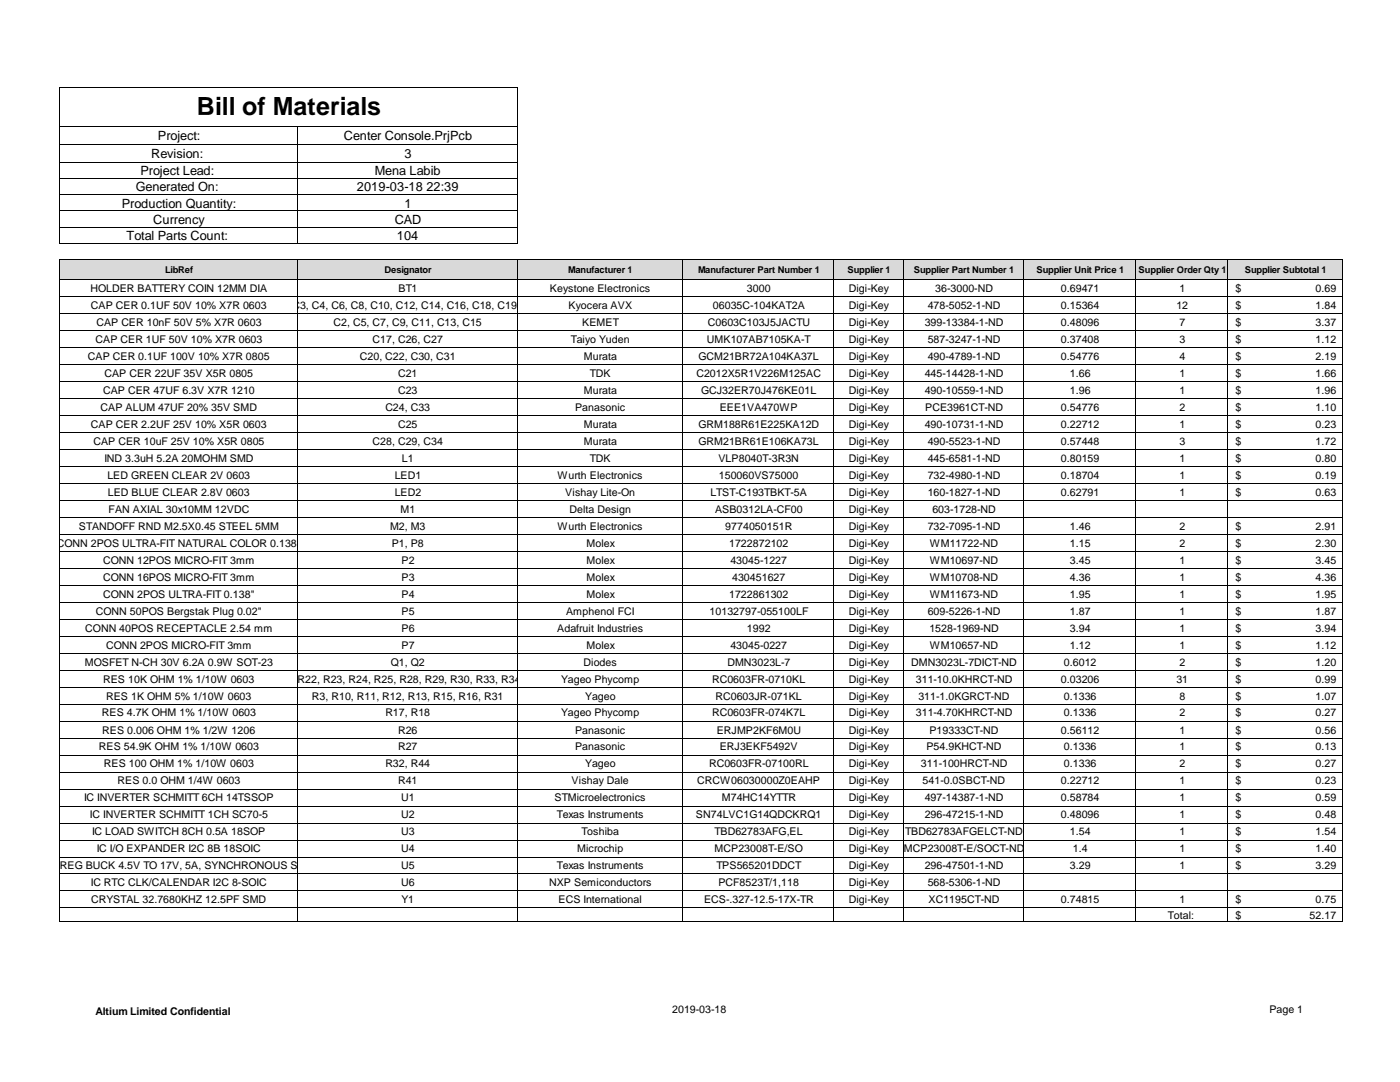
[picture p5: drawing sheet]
<svg xmlns="http://www.w3.org/2000/svg" width="279mm" height="216mm" viewBox="0 0 279 216" stroke-linecap="round" stroke-linejoin="round" font-family="sans-serif">
<defs><g id="words">
<text font-size="5" x="39.3" y="23">Bill of Materials</text>
<g font-size="2.5">
<text x="31.5" y="28">Project:</text>
<text x="68.6" y="28">Center Console.PrjPcb</text>
<text x="28" y="35">Project Lead:</text>
<text x="30.1" y="31.6">Revision:</text>
<text x="74.8" y="35">Mena Labib</text>
<text x="80.7" y="31.6">3</text>
<text x="24.3" y="41.4">Production Quantity:</text>
<text x="27.1" y="38.2">Generated On:</text>
<text x="71.2" y="38.2">2019-03-18 22:39</text>
<text x="80.7" y="41.4">1</text>
<text x="25.2" y="47.9">Total Parts Count:</text>
<text x="30.6" y="44.6">Currency</text>
<text x="78.8" y="44.6">CAD</text>
<text x="79.2" y="47.9">104</text>
</g>
<g font-size="2.1">
<text x="18" y="58.3">HOLDER BATTERY COIN 12MM DIA</text>
<text x="79.5" y="58.3">BT1</text>
<text x="109.8" y="58.3">Keystone Electronics</text>
<text x="149.1" y="58.3">3000</text>
<text x="169.4" y="58.3">Digi-Key</text>
<text x="186.7" y="58.3">36-3000-ND</text>
<text x="211.7" y="58.3">0.69471</text>
<text x="235.4" y="58.3">1</text>
<text x="246.5" y="58.3">$</text>
<text x="262.6" y="58.3">0.69</text>
<text x="18.1" y="61.7">CAP CER 0.1UF 50V 10% X7R 0603 C1, C3, C4, C6, C8, C10, C12, C14, C16, C18, C19, C32</text>
<text x="19.2" y="65">CAP CER 10nF 50V 5% X7R 0603</text>
<text x="66.6" y="65">C2, C5, C7, C9, C11, C13, C15</text>
<text x="113.5" y="61.7">Kyocera AVX</text>
<text x="116.2" y="65">KEMET</text>
<text x="141.3" y="65">C0603C103J5JACTU</text>
<text x="142.3" y="61.7">06035C-104KAT2A</text>
<text x="169.4" y="61.7">Digi-Key</text>
<text x="169.4" y="65">Digi-Key</text>
<text x="184.5" y="65">399-13384-1-ND</text>
<text x="185.1" y="61.7">478-5052-1-ND</text>
<text x="211.7" y="61.7">0.15364</text>
<text x="211.7" y="65">0.48096</text>
<text x="234.8" y="61.7">12</text>
<text x="235.4" y="65">7</text>
<text x="246.5" y="61.7">$</text>
<text x="246.5" y="65">$</text>
<text x="262.6" y="61.7">1.84</text>
<text x="262.6" y="65">3.37</text>
<text x="17.5" y="71.8">CAP CER 0.1UF 100V 10% X7R 0805</text>
<text x="19.1" y="68.4">CAP CER 1UF 50V 10% X7R 0603</text>
<text x="71.8" y="71.8">C20, C22, C30, C31</text>
<text x="74.4" y="68.4">C17, C26, C27</text>
<text x="113.9" y="68.4">Taiyo Yuden</text>
<text x="116.5" y="71.8">Murata</text>
<text x="139.4" y="71.8">GCM21BR72A104KA37L</text>
<text x="141.1" y="68.4">UMK107AB7105KA-T</text>
<text x="169.4" y="68.4">Digi-Key</text>
<text x="169.4" y="71.8">Digi-Key</text>
<text x="185.1" y="68.4">587-3247-1-ND</text>
<text x="185.1" y="71.8">490-4789-1-ND</text>
<text x="211.7" y="68.4">0.37408</text>
<text x="211.7" y="71.8">0.54776</text>
<text x="235.4" y="68.4">3</text>
<text x="235.4" y="71.8">4</text>
<text x="246.5" y="68.4">$</text>
<text x="246.5" y="71.8">$</text>
<text x="262.6" y="68.4">1.12</text>
<text x="262.6" y="71.8">2.19</text>
<text x="20.8" y="75.2">CAP CER 22UF 35V X5R 0805</text>
<text x="79.4" y="75.2">C21</text>
<text x="117.7" y="75.2">TDK</text>
<text x="139" y="75.2">C2012X5R1V226M125AC</text>
<text x="169.4" y="75.2">Digi-Key</text>
<text x="184.5" y="75.2">445-14428-1-ND</text>
<text x="213.5" y="75.2">1.66</text>
<text x="235.4" y="75.2">1</text>
<text x="246.5" y="75.2">$</text>
<text x="262.6" y="75.2">1.66</text>
<text x="20.1" y="82">CAP ALUM 47UF 20% 35V SMD</text>
<text x="20.6" y="78.6">CAP CER 47UF 6.3V X7R 1210</text>
<text x="76.9" y="82">C24, C33</text>
<text x="79.4" y="78.6">C23</text>
<text x="114.8" y="82">Panasonic</text>
<text x="116.5" y="78.6">Murata</text>
<text x="139.9" y="78.6">GCJ32ER70J476KE01L</text>
<text x="143.6" y="82">EEE1VA470WP</text>
<text x="169.4" y="78.6">Digi-Key</text>
<text x="169.4" y="82">Digi-Key</text>
<text x="184.5" y="78.6">490-10559-1-ND</text>
<text x="184.6" y="82">PCE3961CT-ND</text>
<text x="211.7" y="82">0.54776</text>
<text x="213.5" y="78.6">1.96</text>
<text x="235.4" y="78.6">1</text>
<text x="235.4" y="82">2</text>
<text x="246.5" y="78.6">$</text>
<text x="246.5" y="82">$</text>
<text x="262.6" y="78.6">1.96</text>
<text x="262.6" y="82">1.10</text>
<text x="18.1" y="85.4">CAP CER 2.2UF 25V 10% X5R 0603</text>
<text x="18.6" y="88.8">CAP CER 10uF 25V 10% X5R 0805</text>
<text x="74.4" y="88.8">C28, C29, C34</text>
<text x="79.4" y="85.4">C25</text>
<text x="116.5" y="85.4">Murata</text>
<text x="116.5" y="88.8">Murata</text>
<text x="139.4" y="85.4">GRM188R61E225KA12D</text>
<text x="139.4" y="88.8">GRM21BR61E106KA73L</text>
<text x="169.4" y="85.4">Digi-Key</text>
<text x="169.4" y="88.8">Digi-Key</text>
<text x="184.5" y="85.4">490-10731-1-ND</text>
<text x="185.1" y="88.8">490-5523-1-ND</text>
<text x="211.7" y="85.4">0.22712</text>
<text x="211.7" y="88.8">0.57448</text>
<text x="235.4" y="85.4">1</text>
<text x="235.4" y="88.8">3</text>
<text x="246.5" y="85.4">$</text>
<text x="246.5" y="88.8">$</text>
<text x="262.6" y="85.4">0.23</text>
<text x="262.6" y="88.8">1.72</text>
<text x="20.8" y="92.2">IND 3.3uH 5.2A 20MOHM SMD</text>
<text x="21.4" y="95.5">LED GREEN CLEAR 2V 0603</text>
<text x="78.8" y="95.5">LED1</text>
<text x="80.2" y="92.2">L1</text>
<text x="111.3" y="95.5">Wurth Electronics</text>
<text x="117.7" y="92.2">TDK</text>
<text x="143.4" y="92.2">VLP8040T-3R3N</text>
<text x="143.5" y="95.5">150060VS75000</text>
<text x="169.4" y="92.2">Digi-Key</text>
<text x="169.4" y="95.5">Digi-Key</text>
<text x="185.1" y="92.2">445-6581-1-ND</text>
<text x="185.1" y="95.5">732-4980-1-ND</text>
<text x="211.7" y="92.2">0.80159</text>
<text x="211.7" y="95.5">0.18704</text>
<text x="235.4" y="92.2">1</text>
<text x="235.4" y="95.5">1</text>
<text x="246.5" y="92.2">$</text>
<text x="246.5" y="95.5">$</text>
<text x="262.6" y="92.2">0.80</text>
<text x="262.6" y="95.5">0.19</text>
<text x="21.5" y="98.9">LED BLUE CLEAR 2.8V 0603</text>
<text x="78.8" y="98.9">LED2</text>
<text x="112.8" y="98.9">Vishay Lite-On</text>
<text x="141.8" y="98.9">LTST-C193TBKT-5A</text>
<text x="169.4" y="98.9">Digi-Key</text>
<text x="185.1" y="98.9">160-1827-1-ND</text>
<text x="211.7" y="98.9">0.62791</text>
<text x="235.4" y="98.9">1</text>
<text x="246.5" y="98.9">$</text>
<text x="262.6" y="98.9">0.63</text>
<text x="15.8" y="105.7">STANDOFF RND M2.5X0.45 STEEL 5MM</text>
<text x="21.7" y="102.3">FAN AXIAL 30x10MM 12VDC</text>
<text x="77.8" y="105.7">M2, M3</text>
<text x="80" y="102.3">M1</text>
<text x="111.3" y="105.7">Wurth Electronics</text>
<text x="113.7" y="102.3">Delta Design</text>
<text x="142.7" y="102.3">ASB0312LA-CF00</text>
<text x="144.7" y="105.7">9774050151R</text>
<text x="169.4" y="102.3">Digi-Key</text>
<text x="169.4" y="105.7">Digi-Key</text>
<text x="185.1" y="105.7">732-7095-1-ND</text>
<text x="186.1" y="102.3">603-1728-ND</text>
<text x="213.5" y="105.7">1.46</text>
<text x="235.4" y="105.7">2</text>
<text x="246.5" y="105.7">$</text>
<text x="262.6" y="105.7">2.91</text>
<text x="11.4" y="109.1">CONN 2POS ULTRA-FIT NATURAL COLOR 0.138&quot;</text>
<text x="20.6" y="112.5">CONN 12POS MICRO-FIT 3mm</text>
<text x="78.2" y="109.1">P1, P8</text>
<text x="80.1" y="112.5">P2</text>
<text x="117.1" y="109.1">Molex</text>
<text x="117.1" y="112.5">Molex</text>
<text x="145.5" y="109.1">1722872102</text>
<text x="145.8" y="112.5">43045-1227</text>
<text x="169.4" y="109.1">Digi-Key</text>
<text x="169.4" y="112.5">Digi-Key</text>
<text x="185.6" y="109.1">WM11722-ND</text>
<text x="185.6" y="112.5">WM10697-ND</text>
<text x="213.5" y="109.1">1.15</text>
<text x="213.5" y="112.5">3.45</text>
<text x="235.4" y="109.1">2</text>
<text x="235.4" y="112.5">1</text>
<text x="246.5" y="109.1">$</text>
<text x="246.5" y="112.5">$</text>
<text x="262.6" y="109.1">2.30</text>
<text x="262.6" y="112.5">3.45</text>
<text x="20.6" y="115.9">CONN 16POS MICRO-FIT 3mm</text>
<text x="20.6" y="119.3">CONN 2POS ULTRA-FIT 0.138&quot;</text>
<text x="80.1" y="115.9">P3</text>
<text x="80.1" y="119.3">P4</text>
<text x="117.1" y="115.9">Molex</text>
<text x="117.1" y="119.3">Molex</text>
<text x="145.5" y="119.3">1722861302</text>
<text x="146.1" y="115.9">430451627</text>
<text x="169.4" y="115.9">Digi-Key</text>
<text x="169.4" y="119.3">Digi-Key</text>
<text x="185.6" y="115.9">WM10708-ND</text>
<text x="185.6" y="119.3">WM11673-ND</text>
<text x="213.5" y="115.9">4.36</text>
<text x="213.5" y="119.3">1.95</text>
<text x="235.4" y="115.9">1</text>
<text x="235.4" y="119.3">1</text>
<text x="246.5" y="115.9">$</text>
<text x="246.5" y="119.3">$</text>
<text x="262.6" y="115.9">4.36</text>
<text x="262.6" y="119.3">1.95</text>
<text x="19.1" y="122.6">CONN 50POS Bergstak Plug 0.02&quot;</text>
<text x="80.1" y="122.6">P5</text>
<text x="113" y="122.6">Amphenol FCI</text>
<text x="141.6" y="122.6">10132797-055100LF</text>
<text x="169.4" y="122.6">Digi-Key</text>
<text x="185.1" y="122.6">609-5226-1-ND</text>
<text x="213.5" y="122.6">1.87</text>
<text x="235.4" y="122.6">1</text>
<text x="246.5" y="122.6">$</text>
<text x="262.6" y="122.6">1.87</text>
<text x="17" y="126">CONN 40POS RECEPTACLE 2.54 mm</text>
<text x="21.2" y="129.4">CONN 2POS MICRO-FIT 3mm</text>
<text x="80.1" y="126">P6</text>
<text x="80.1" y="129.4">P7</text>
<text x="111.2" y="126">Adafruit Industries</text>
<text x="117.1" y="129.4">Molex</text>
<text x="145.8" y="129.4">43045-0227</text>
<text x="149.1" y="126">1992</text>
<text x="169.4" y="126">Digi-Key</text>
<text x="169.4" y="129.4">Digi-Key</text>
<text x="185.5" y="126">1528-1969-ND</text>
<text x="185.6" y="129.4">WM10657-ND</text>
<text x="213.5" y="126">3.94</text>
<text x="213.5" y="129.4">1.12</text>
<text x="235.4" y="126">1</text>
<text x="235.4" y="129.4">1</text>
<text x="246.5" y="126">$</text>
<text x="246.5" y="129.4">$</text>
<text x="262.6" y="126">3.94</text>
<text x="262.6" y="129.4">1.12</text>
<text x="8" y="136.2">R1, R2, R4, R5, R6, R7, R8, R9, R14, R19, R20, R21, R22, R23, R24, R25, R28, R29, R30, R33, R34, R35, R36, R37, R38, R39, R40, R42, R43, R45, R47</text>
<text x="16.9" y="132.8">MOSFET N-CH 30V 6.2A 0.9W SOT-23</text>
<text x="20.6" y="136.2">RES 10K OHM 1% 1/10W 0603</text>
<text x="78" y="132.8">Q1, Q2</text>
<text x="112" y="136.2">Yageo Phycomp</text>
<text x="116.5" y="132.8">Diodes</text>
<text x="142.1" y="136.2">RC0603FR-0710KL</text>
<text x="145.2" y="132.8">DMN3023L-7</text>
<text x="169.4" y="132.8">Digi-Key</text>
<text x="169.4" y="136.2">Digi-Key</text>
<text x="181.8" y="132.8">DMN3023L-7DICT-ND</text>
<text x="182.8" y="136.2">311-10.0KHRCT-ND</text>
<text x="211.7" y="136.2">0.03206</text>
<text x="212.3" y="132.8">0.6012</text>
<text x="234.8" y="136.2">31</text>
<text x="235.4" y="132.8">2</text>
<text x="246.5" y="132.8">$</text>
<text x="246.5" y="136.2">$</text>
<text x="262.6" y="132.8">1.20</text>
<text x="262.6" y="136.2">0.99</text>
<text x="20.3" y="143">RES 4.7K OHM 1% 1/10W 0603</text>
<text x="21.2" y="139.6">RES 1K OHM 5% 1/10W 0603</text>
<text x="62.3" y="139.6">R3, R10, R11, R12, R13, R15, R16, R31</text>
<text x="76.9" y="143">R17, R18</text>
<text x="112" y="143">Yageo Phycomp</text>
<text x="116.8" y="139.6">Yageo</text>
<text x="142.1" y="143">RC0603FR-074K7L</text>
<text x="142.8" y="139.6">RC0603JR-071KL</text>
<text x="169.4" y="139.6">Digi-Key</text>
<text x="169.4" y="143">Digi-Key</text>
<text x="182.8" y="143">311-4.70KHRCT-ND</text>
<text x="183.3" y="139.6">311-1.0KGRCT-ND</text>
<text x="212.3" y="139.6">0.1336</text>
<text x="212.3" y="143">0.1336</text>
<text x="235.4" y="139.6">8</text>
<text x="235.4" y="143">2</text>
<text x="246.5" y="139.6">$</text>
<text x="246.5" y="143">$</text>
<text x="262.6" y="139.6">1.07</text>
<text x="262.6" y="143">0.27</text>
<text x="19.7" y="149.8">RES 54.9K OHM 1% 1/10W 0603</text>
<text x="20.4" y="146.4">RES 0.006 OHM 1% 1/2W 1206</text>
<text x="79.4" y="146.4">R26</text>
<text x="79.4" y="149.8">R27</text>
<text x="114.8" y="146.4">Panasonic</text>
<text x="114.8" y="149.8">Panasonic</text>
<text x="143" y="146.4">ERJMP2KF6M0U</text>
<text x="143.6" y="149.8">ERJ3EKF5492V</text>
<text x="169.4" y="146.4">Digi-Key</text>
<text x="169.4" y="149.8">Digi-Key</text>
<text x="184.9" y="149.8">P54.9KHCT-ND</text>
<text x="185.5" y="146.4">P19333CT-ND</text>
<text x="211.7" y="146.4">0.56112</text>
<text x="212.3" y="149.8">0.1336</text>
<text x="235.4" y="146.4">1</text>
<text x="235.4" y="149.8">1</text>
<text x="246.5" y="146.4">$</text>
<text x="246.5" y="149.8">$</text>
<text x="262.6" y="146.4">0.56</text>
<text x="262.6" y="149.8">0.13</text>
<text x="20.8" y="153.1">RES 100 OHM 1% 1/10W 0603</text>
<text x="76.9" y="153.1">R32, R44</text>
<text x="116.8" y="153.1">Yageo</text>
<text x="141.5" y="153.1">RC0603FR-07100RL</text>
<text x="169.4" y="153.1">Digi-Key</text>
<text x="183.8" y="153.1">311-100HRCT-ND</text>
<text x="212.3" y="153.1">0.1336</text>
<text x="235.4" y="153.1">2</text>
<text x="246.5" y="153.1">$</text>
<text x="262.6" y="153.1">0.27</text>
<text x="16.8" y="159.9">IC INVERTER SCHMITT 6CH 14TSSOP</text>
<text x="23.5" y="156.5">RES 0.0 OHM 1/4W 0603</text>
<text x="79.4" y="156.5">R41</text>
<text x="80" y="159.9">U1</text>
<text x="110.7" y="159.9">STMicroelectronics</text>
<text x="114.1" y="156.5">Vishay Dale</text>
<text x="139.1" y="156.5">CRCW06030000Z0EAHP</text>
<text x="144.1" y="159.9">M74HC14YTTR</text>
<text x="169.4" y="156.5">Digi-Key</text>
<text x="169.4" y="159.9">Digi-Key</text>
<text x="184.1" y="156.5">541-0.0SBCT-ND</text>
<text x="184.5" y="159.9">497-14387-1-ND</text>
<text x="211.7" y="156.5">0.22712</text>
<text x="211.7" y="159.9">0.58784</text>
<text x="235.4" y="156.5">1</text>
<text x="235.4" y="159.9">1</text>
<text x="246.5" y="156.5">$</text>
<text x="246.5" y="159.9">$</text>
<text x="262.6" y="156.5">0.23</text>
<text x="262.6" y="159.9">0.59</text>
<text x="18" y="163.3">IC INVERTER SCHMITT 1CH SC70-5</text>
<text x="18.4" y="166.7">IC LOAD SWITCH 8CH 0.5A 18SOP</text>
<text x="80" y="163.3">U2</text>
<text x="80" y="166.7">U3</text>
<text x="111.1" y="163.3">Texas Instruments</text>
<text x="116" y="166.7">Toshiba</text>
<text x="138.9" y="163.3">SN74LVC1G14QDCKRQ1</text>
<text x="142.6" y="166.7">TBD62783AFG,EL</text>
<text x="169.4" y="163.3">Digi-Key</text>
<text x="169.4" y="166.7">Digi-Key</text>
<text x="180.7" y="166.7">TBD62783AFGELCT-ND</text>
<text x="184.5" y="163.3">296-47215-1-ND</text>
<text x="211.7" y="163.3">0.48096</text>
<text x="213.5" y="166.7">1.54</text>
<text x="235.4" y="163.3">1</text>
<text x="235.4" y="166.7">1</text>
<text x="246.5" y="163.3">$</text>
<text x="246.5" y="166.7">$</text>
<text x="262.6" y="163.3">0.48</text>
<text x="262.6" y="166.7">1.54</text>
<text x="9.3" y="173.5">IC REG BUCK 4.5V TO 17V, 5A, SYNCHRONOUS STE</text>
<text x="19.3" y="170.1">IC I/O EXPANDER I2C 8B 18SOIC</text>
<text x="80" y="170.1">U4</text>
<text x="80" y="173.5">U5</text>
<text x="111.1" y="173.5">Texas Instruments</text>
<text x="115.2" y="170.1">Microchip</text>
<text x="142.6" y="170.1">MCP23008T-E/SO</text>
<text x="143" y="173.5">TPS565201DDCT</text>
<text x="169.4" y="170.1">Digi-Key</text>
<text x="169.4" y="173.5">Digi-Key</text>
<text x="180.4" y="170.1">MCP23008T-E/SOCT-ND</text>
<text x="184.5" y="173.5">296-47501-1-ND</text>
<text x="213.5" y="173.5">3.29</text>
<text x="214.1" y="170.1">1.4</text>
<text x="235.4" y="170.1">1</text>
<text x="235.4" y="173.5">1</text>
<text x="246.5" y="170.1">$</text>
<text x="246.5" y="173.5">$</text>
<text x="262.6" y="170.1">1.40</text>
<text x="262.6" y="173.5">3.29</text>
<text x="18.1" y="176.9">IC RTC CLK/CALENDAR I2C 8-SOIC</text>
<text x="80" y="176.9">U6</text>
<text x="109.6" y="176.9">NXP Semiconductors</text>
<text x="143.4" y="176.9">PCF8523T/1,118</text>
<text x="169.4" y="176.9">Digi-Key</text>
<text x="185.1" y="176.9">568-5306-1-ND</text>
<text x="18.2" y="180.2">CRYSTAL 32.7680KHZ 12.5PF SMD</text>
<text x="80.1" y="180.2">Y1</text>
<text x="111.5" y="180.2">ECS International</text>
<text x="140.5" y="180.2">ECS-.327-12.5-17X-TR</text>
<text x="169.4" y="180.2">Digi-Key</text>
<text x="185.3" y="180.2">XC1195CT-ND</text>
<text x="211.7" y="180.2">0.74815</text>
<text x="233.1" y="183.3">Total:</text>
<text x="235.4" y="180.2">1</text>
<text x="246.5" y="180.2">$</text>
<text x="246.5" y="183.3">$</text>
<text x="261.4" y="183.3">52.17</text>
<text x="262.6" y="180.2">0.75</text>
<text x="19.1" y="202.6">Altium Limited Confidential</text>
<text x="134.2" y="202.2">2019-03-18</text>
<text x="253.3" y="202.2">Page 1</text>
</g>
<g font-size="1.9">
<text x="32.9" y="54.5">LibRef</text>
<text x="76.7" y="54.5">Designator</text>
<text x="113.4" y="54.5">Manufacturer 1</text>
<text x="139.3" y="54.5">Manufacturer Part Number 1</text>
<text x="169.1" y="54.5">Supplier 1</text>
<text x="182.3" y="54.5">Supplier Part Number 1</text>
<text x="206.8" y="54.5">Supplier Unit Price 1</text>
<text x="227.2" y="54.5">Supplier Order Qty 1</text>
<text x="248.4" y="54.5">Supplier Subtotal 1</text>
</g>
</g></defs>
<path d="M12 51.7h256v4.2h-256z" fill-rule="evenodd" fill="#d9d9d9"/>
<g fill="none" stroke="#000" stroke-width=".2">
<path d="M11.9 17.4v31.2M11.9 17.5h91.4M103.2 17.6v31M11.9 25.3h91.4M11.9 28.9h91.4M11.9 32.4h91.4M11.9 35.7h91.4M11.9 38.9h91.4M59.3 25.4v23.2M11.9 51.7v132.2M11.9 42.1h91.4M11.9 45.3h91.4"/>
<path d="M11.9 48.5h91.4M11.9 51.7h256.1M11.9 55.8h256.1M11.9 59.2h256.1M59.3 51.8v132.1M103.2 51.8v132.1M136.3 51.8v132.1M166.3 51.8v132.1M180.2 51.8v132.1M204.3 51.8v132.1M226.6 51.8v132.1M245 51.8v132.1"/>
<path d="M267.9 51.8v132.1M11.9 62.6h256.1M11.9 66h256.1M11.9 69.4h256.1M11.9 72.8h256.1M11.9 76.1h256.1M11.9 79.5h256.1M11.9 82.9h256.1M11.9 86.3h256.1M11.9 89.7h256.1M11.9 93.1h256.1M11.9 96.5h256.1"/>
<path d="M11.9 99.9h256.1M11.9 103.3h256.1M11.9 106.6h256.1M11.9 110h256.1M11.9 113.4h256.1M11.9 116.8h256.1M11.9 120.2h256.1M11.9 123.6h256.1M11.9 127h256.1M11.9 130.4h256.1M11.9 133.7h256.1M11.9 137.1h256.1"/>
<path d="M11.9 140.5h256.1M11.9 143.9h256.1M11.9 147.3h256.1M11.9 150.7h256.1M11.9 154.1h256.1M11.9 157.5h256.1M11.9 160.8h256.1M11.9 164.2h256.1M11.9 167.6h256.1M11.9 171h256.1M11.9 174.4h256.1M11.9 177.8h256.1"/>
<path d="M11.9 181.2h256.1M11.9 183.8h256.1"/>
</g>
<use href="#words"/>
</svg>
